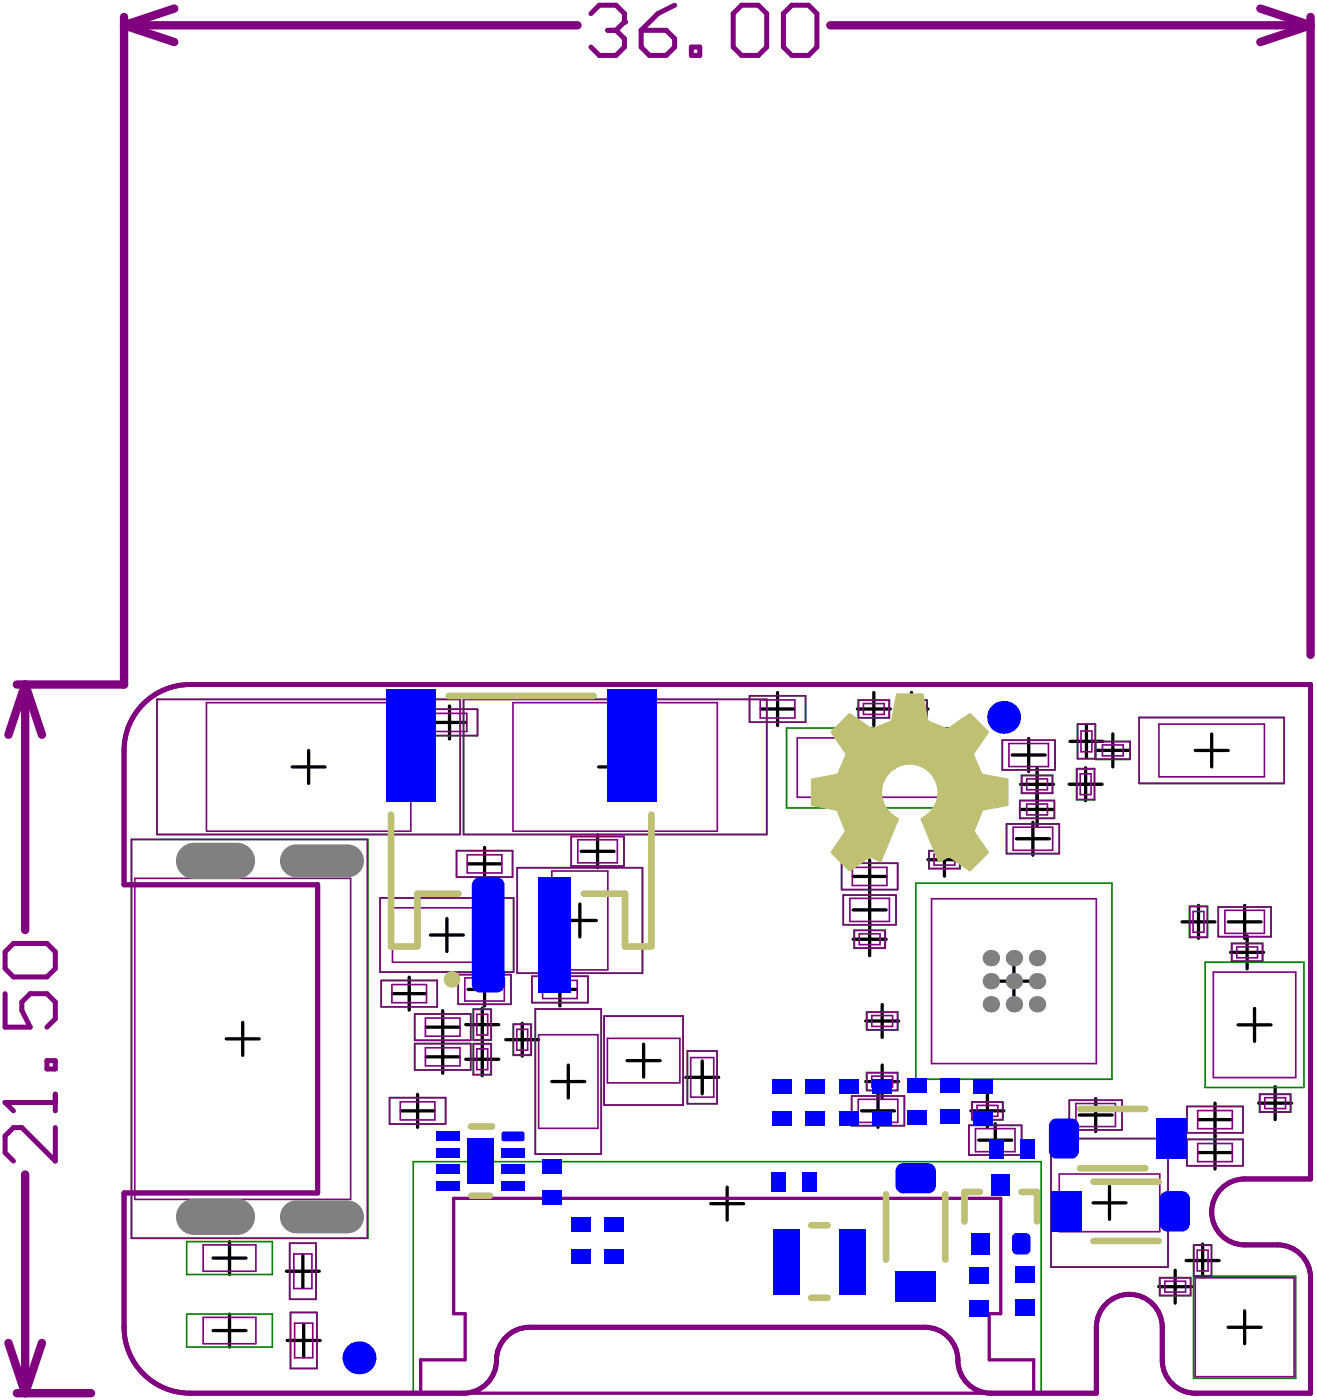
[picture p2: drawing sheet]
<svg xmlns="http://www.w3.org/2000/svg" width="133mm" height="141mm" viewBox="0 0 133 141" stroke-linecap="round" stroke-linejoin="round" font-family="sans-serif">
<g fill="none" stroke="#000" stroke-width=".33">
<path d="M29.5 77.5h3.3M31.2 75.8v3.4M43.7 73h3.4M45.4 71.3v3.4M60.5 77.5h3.3M62.1 75.8v3.4M76.9 71.6h3.3M78.5 70v3.3M86.6 71.6h3.3M87 77.6h3.3M88.2 70v3.3M88.7 75.9v3.3"/>
<path d="M90.4 71.6h3.3M92 70v3.3M102.2 76.3h3.3M103.1 79.3h3.3M103.9 74.6v3.4M104.7 77.6v5.9M108 79.2h3.3M108.1 74.9h3.3M109.6 77.6v3.3M109.7 73.2v3.4M110.7 75.8h3.3M112.4 74.2v3.3"/>
<path d="M120.7 75.8h3.3M122.4 74.2v3.3M41.3 98.7v3.4M43.5 94.5h3.3M45.1 92.8v3.3M47.3 100h3.3M47.3 87.3h3.3M48.9 85.6v3.4M48.9 98.3v3.3M54.9 100h3.3M56.5 98.3v3.3M56.9 93h3.3"/>
<path d="M58.6 91.3v3.4M58.7 86h3.3M60.3 84.4v3.3M86.2 88.6h3.3M86.2 94.9h3.3M86.2 91.9h3.3M87.8 86.9v3.3M87.8 90.3v6.3M93.7 86.9h3.3M95.4 85.2v3.3M100.7 99.1h3.4M102.4 97.5v3.3"/>
<path d="M102.6 84.8h3.4M103.1 81.8h3.3M104.3 83.1v3.3M119.4 93.1h3.3M121 91.5v3.3M124 93.1h3.4M124.3 96.2h3.3M125.7 91.5v3.3M125.9 94.6v3.3M22.8 105h3.4M24.5 103.3v3.3M39.7 100.4h3.3"/>
<path d="M40.5 112.2h3.3M42.2 110.6v3.3M43 103.8h3.4M43 106.8h3.4M44.7 102.1v6.4M47 103.5h3.4M47 107h3.4M48.7 101.9v3.3M48.7 105.4v3.3M51.1 105.1h3.3M52.7 103.4v3.3M55.7 109.3h3.4"/>
<path d="M57.4 107.6v3.4M63.3 107.2h3.4M65 105.5v3.3M69.2 108.9h3.4M70.9 107.2v3.3M73.4 120v3.3M87 112.2h3.3M87.4 103.2h3.4M87.4 109.3h3.4M88.7 110.6v3.3M89.1 101.5v3.3M89.1 107.6v3.4"/>
<path d="M98 112.2h3.4M98.8 115.2h3.4M99.7 110.6v3.3M100.5 113.5v3.4M109 112.7h3.3M110.6 111v3.3M112 119.9v3.3M121 113.1h3.4M121 116.5h3.4M122.7 111.5v6.6M125 103.6h3.4M126.7 101.9v3.3"/>
<path d="M127.1 111.5h3.3M128.8 109.8v3.3M21.5 134.4h3.3M21.5 127.1h3.3M23.2 125.5v3.3M23.2 132.8v3.3M28.9 128.5h3.3M29 135.4h3.3M30.6 126.8v3.3M30.7 133.8v3.3M71.8 121.6h3.3M110.4 121.5h3.3"/>
<path d="M117 130h3.3M118.7 128.3v3.4M119.8 127.4h3.3M121.4 125.7v3.3M124 134.1h3.4M125.7 132.5v3.3"/>
</g>
<g fill="none" stroke="#008000" stroke-width=".17">
<path d="M15.9 70.7h30.6v13.6h-30.6zM42.6 71.7h5.6v2.6h-5.6zM46.8 70.7h30.6v13.6h-30.6zM75.7 70.3h5.7v2.7h-5.7zM79.4 73.6h18.5v8h-18.5zM86.7 70.7h3.1v1.9h-3.1zM90.5 70.7h3.1v1.9h-3.1zM101.2 74.8h5.3v3h-5.3zM103.1 78.3h3.2v1.9h-3.2zM108.7 77.7h1.8v3.1h-1.8zM110.6 74.9h3.5v1.8h-3.5v-3.5h-1.8v3.5h1.8M115 72.5h14.7v6.7h-14.7z"/>
<path d="M13.3 84.8h23.9v40.3h-23.9zM38.4 90.7h13.5v7.5h-13.5zM38.5 99.1h5.7v2.6h-5.7zM46.1 86h5.7v2.6h-5.7zM46.3 98.5h5.3v3h-5.3zM52.2 87.7h12.7v10.6h-12.7zM53.7 98.6h5.7v2.7h-5.7zM57.7 84.5h5.3v3h-5.3zM85 87.2h5.7v2.7h-5.7zM85.2 90.4h5.3v3h-5.3zM86.2 94h3.2v1.8h-3.2zM92.5 89.2h19.8v19.9h-19.8z"/>
<path d="M93.8 86h3.2v1.8h-3.2zM101.6 83.3h5.4v3h-5.4zM103 80.9h3.5v1.8h-3.5zM120.1 91.6h1.8v3.1h-1.8zM121.7 97.2h10v12.7h-10zM123 91.7h5.4v2.9h-5.4zM124.4 95.3h3.1v1.8h-3.1zM39.3 110.9h5.7v2.7h-5.7zM41.7 117.4h63.4v23.4h-63.4zM41.9 102.5h5.6v2.6h-5.6zM41.9 105.5h5.6v2.6h-5.6zM47.8 102h1.8v3.1h-1.8z"/>
<path d="M47.8 105.5h1.8v3.1h-1.8zM51.8 103.5h1.9v3.1h-1.9zM54.1 102h6.6v14.6h-6.6zM61 102.7h8v9h-8zM69.4 106.2h3v5.3h-3zM86 110.7h5.3v3h-5.3zM87.5 102.3h3.2v1.8h-3.2zM87.5 108.4h3.2v1.8h-3.2zM97.8 113.7h5.4v3h-5.4zM98.1 111.3h3.2v1.9h-3.2zM106.1 115h11.9v13h-11.9zM108 111.2h5.3v3h-5.3z"/>
<path d="M119.9 111.8h5.6v2.7h-5.6zM119.9 115.1h5.6v2.7h-5.6zM127.2 110.6h3.2v1.8h-3.2zM18.9 132.8h8.6v3.3h-8.6zM18.9 125.5h8.6v3.3h-8.6zM29.3 125.6h2.6v5.7h-2.6zM29.3 132.6h2.7v5.7h-2.7zM117.1 129.1h3.2v1.8h-3.2zM120.5 129h10.4v10.3h-10.4v-13.5h1.9v3.2"/>
</g>
<g fill="none" stroke="#800080" stroke-width=".17">
<path d="M15.9 70.7h30.6v13.6h-30.6zM20.8 71h20.7v13h-20.7zM42.6 71.7h5.6v2.6h-5.6zM43.6 72.1h3.5v1.8h-3.5zM46.8 70.7h30.6v13.6h-30.6zM51.8 71h20.6v13h-20.6zM75.7 70.3h5.7v2.7h-5.7zM76.8 70.7h3.5v1.9h-3.5zM80.5 74.6h16.3v6h-16.3zM86.7 70.8h3.1v1.7h-3.1zM87.2 71.1h2.1v1.1h-2.1zM90.5 70.8h3.1v1.7h-3.1z"/>
<path d="M91 71.1h2.1v1.1h-2.1zM101.2 74.8h5.3v3h-5.3zM101.9 75.1h4v2.4h-4zM103.2 78.4h3.1v1.7h-3.1zM103.7 78.7h2.1v1.1h-2.1zM108.8 77.7h1.7v3.1h-1.7zM108.8 73.2h1.8v3.5h-1.8zM109.1 78.2h1.1v2.1h-1.1zM109.2 73.9h1.1v2.1h-1.1zM110.6 74.9h3.5v1.8h-3.5zM111.3 75.3h2.1v1.1h-2.1zM115 72.5h14.7v6.7h-14.7z"/>
<path d="M117 73.2h10.7v5.3h-10.7zM13.3 84.8h23.8v40.3h-23.8zM13.6 88.8h21.8v32.4h-21.8zM38.4 90.7h13.5v7.5h-13.5zM38.5 99.1h5.7v2.6h-5.7zM39.6 99.5h3.5v1.8h-3.5zM39.6 91.7h11v5.5h-11zM46.1 86h5.7v2.6h-5.7zM46.3 98.5h5.3v3h-5.3zM46.9 98.8h4v2.3h-4zM47.2 86.4h3.5v1.8h-3.5zM52.2 87.7h12.7v10.6h-12.7z"/>
<path d="M53.7 98.6h5.7v2.7h-5.7zM54.8 99.1h3.5v1.8h-3.5zM55.7 88h5.7v10h-5.7zM57.7 84.5h5.3v3h-5.3zM58.3 84.9h4v2.3h-4zM85 87.2h5.7v2.7h-5.7zM85.2 90.4h5.3v3h-5.3zM85.8 90.8h4v2.3h-4zM86.1 87.6h3.5v1.9h-3.5zM86.3 94h3.1v1.8h-3.1zM86.8 94.4h2.1v1.1h-2.1zM93.8 86h3.1v1.8h-3.1z"/>
<path d="M94.1 90.8h16.6v16.7h-16.6zM94.3 86.3h2.1v1.1h-2.1zM101.6 83.3h5.4v3h-5.4zM102.3 83.6h4v2.3h-4zM103 80.9h3.5v1.8h-3.5zM103.7 81.2h2.1v1.1h-2.1zM120.1 91.6h1.8v3.1h-1.8zM120.5 92.1h1.1v2.1h-1.1zM122.5 98.2h8.4v10.7h-8.4zM123 91.7h5.4v2.9h-5.4zM123.7 92h4v2.3h-4zM124.4 95.3h3.1v1.8h-3.1z"/>
<path d="M124.9 95.7h2.1v1.1h-2.1zM39.3 110.9h5.7v2.7h-5.7zM40.4 111.3h3.5v1.9h-3.5zM41.9 102.5h5.6v2.6h-5.6zM41.9 105.5h5.6v2.6h-5.6zM43 102.9h3.5v1.8h-3.5zM43 105.9h3.5v1.8h-3.5zM47.8 102h1.8v3.1h-1.8zM47.8 105.5h1.8v3.1h-1.8zM48.2 102.5h1v2.1h-1zM48.2 106h1v2.1h-1zM51.9 103.5h1.7v3.1h-1.7z"/>
<path d="M52.2 104h1.1v2.1h-1.1zM54.1 102h6.6v14.6h-6.6zM54.4 104.6h6v9.4h-6zM61 102.7h8v9h-8zM61.3 104.9h7.4v4.5h-7.4zM69.4 106.2h3v5.3h-3zM69.7 106.9h2.4v4h-2.4zM86 110.7h5.3v3h-5.3zM86.7 111.1h4v2.3h-4zM87.5 102.3h3.1v1.7h-3.1zM87.6 108.4h3v1.8h-3zM88 102.6h2.1v1.1h-2.1z"/>
<path d="M88 108.7h2.1v1.1h-2.1zM97.8 113.7h5.4v3h-5.4zM98.2 111.4h3.1v1.7h-3.1zM98.5 114h4v2.4h-4zM98.7 111.7h2.1v1.1h-2.1zM106.1 115h11.9v13h-11.9zM107 118.6h10.1v5.9h-10.1zM108 111.2h5.3v3h-5.3zM108.7 111.5h3.9v2.3h-3.9zM119.9 111.8h5.6v2.7h-5.6zM119.9 115.1h5.6v2.7h-5.6zM120.9 112.2h3.5v1.8h-3.5z"/>
<path d="M120.9 115.5h3.5v1.9h-3.5zM127.2 110.6h3.1v1.8h-3.1zM127.7 110.9h2.1v1.1h-2.1zM20.5 125.8h5.3v2.7h-5.3zM20.5 133.1h5.3v2.7h-5.3zM29.3 125.6h2.6v5.7h-2.6zM29.3 132.6h2.7v5.7h-2.7zM29.7 126.7h1.8v3.5h-1.8zM29.8 133.7h1.8v3.5h-1.8zM117.1 129.1h3.1v1.8h-3.1zM117.6 129.5h2.1v1.1h-2.1zM120.6 125.8h1.7v3.1h-1.7z"/>
<path d="M120.7 129.1h10v10h-10zM120.9 126.3h1.1v2.1h-1.1z"/>
</g>
<path d="M45.8 121.1h55.3v11.6h-1.2v4.7h4.5v3.4h-61.9v-3.4h4.5v-4.7h-1.2z" fill="none" stroke="#800080" stroke-width=".33"/>
<path d="M14.8 70.8a6.6 6.6 0 0 1 4.4-1.6h113.1v49.9h-6.6a3.3 3.3 0 0 0-3.3 3.4 3.3 3.3 0 0 0 3.3 3.3h3.3a3.3 3.3 0 0 1 3.3 3.3v11.7h-11.6a3.3 3.3 0 0 1-3.3-3.4v-3.3a3.3 3.3 0 0 0-3.4-3.3 3.3 3.3 0 0 0-3.3 3.3v6.7h-10.6a3.3 3.3 0 0 1-3.4-3.4 3.3 3.3 0 0 0-3.3-3.3h-39.9a3.3 3.3 0 0 0-3.4 3.3 3.3 3.3 0 0 1-3.3 3.4h-27.6a6.7 6.7 0 0 1-6.7-6.7v-13.6h19.6v-31.1h-19.6v-13.6a6.6 6.6 0 0 1 2.3-5z" fill="none" stroke="#800080" stroke-width=".5"/>
<g fill="none" stroke="#800080" stroke-width=".84">
<path d="M12.5 2.6l5.1 1.6M12.5 2.6h45.8M12.5 1.7v67.5h-10.8M17.6 .9l-5.1 1.7M83.8 2.6h48.5M127.3 .9l5 1.7M132.3 2.6l-5 1.6M132.3 1.7v64.5M2.5 69.2l1.7 5M2.5 69.2l-1.6 5M2.5 69.2v24.8M2.5 118.7v22.1"/>
<path d="M.9 135.7l1.6 5.1M4.2 135.7l-1.7 5.1M1.7 140.8h7.5"/>
</g>
<path d="M59.7 1.4l.8-.9h1.7l.9 .9v.8" fill="none" stroke="#800080" stroke-width=".51"/>
<circle cx="63.1" cy="2.2" r=".25" fill="#800080"/>
<path d="M61.4 3.1h.8M62.2 3.1l.9 .8v.9l-.9 .8h-1.7l-.8-.8M63.1 2.2l-.9 .9M64.7 3.1h2.6l.8 .8v.9l-.8 .8h-1.7l-.9-.8zM68.1 .5l-1.7 .9-1.7 1.7M69.8 4.8h.9v.8h-.9zM74.9 .5h1.7l.8 .9v3.4l-.8 .8h-1.7l-.9-.8v-3.4zM80 .5h1.6l.9 .9v3.4l-.9 .8h-1.6l-.9-.8v-3.4zM.5 111.4h5.1M5.6 110.6v1.6M5.6 113.9v3.4l-3.4-3.4h-.8l-.9 .9v1.7l.9 .8" fill="none" stroke="#800080" stroke-width=".51"/>
<circle cx=".5" cy="111.4" r=".25" fill="#800080"/>
<path d="M1.4 95.3h3.3l.9 .9v1.7l-.9 .8h-3.3l-.9-.8v-1.7zM.5 111.4l.9 .8M.5 100.4v3.4h2.6l-.9-1.7v-.8l.9-.9h1.6l.9 .9v1.6l-.9 .9M4.7 107.2h.9v.8h-.9z" fill="none" stroke="#800080" stroke-width=".51"/>
<path d="M19.2 69.2a6.7 6.7 0 0 0-6.7 6.6M125.7 119.1a3.3 3.3 0 0 0-3.3 3.4 3.3 3.3 0 0 0 3.3 3.3M12.5 134.1a6.7 6.7 0 0 0 6.7 6.7M53.5 134.1a3.3 3.3 0 0 0-3.4 3.3 3.3 3.3 0 0 1-3.3 3.4M93.4 134.1a3.3 3.3 0 0 1 3.3 3.3 3.3 3.3 0 0 0 3.4 3.4M110.7 134.1a3.3 3.3 0 0 1 3.3-3.3 3.3 3.3 0 0 1 3.4 3.3M117.4 137.4a3.3 3.3 0 0 0 3.3 3.4M129 125.8a3.3 3.3 0 0 1 3.3 3.3" fill="none" stroke="#800080" stroke-width=".5"/>
<path d="M85.7 72.1h.2l1.8 1.2a.58 .58 0 0 0 .9 .1l.9-.4a.81 .81 0 0 0 .6-.9l.4-2h2.7l.1 .1 .4 2.2a.56 .56 0 0 0 .6 .6l.8 .3a.95 .95 0 0 0 1.3-.2l1.6-1 1.8 1.8v.2l-1.4 2v.2l.8 1.9 2.6 .5 .1 2.7h-.2l-2.5 .6-.7 2 1.4 2.2-1.9 1.9-2.1-1.4h-.1l-.9 .5-.2-.1-1.6-4a.33 .33 0 0 1-.1-.3 .33 .33 0 0 1 .2-.3l.8-.6 .4-.7 .3-.9-.1-1-.4-.8-.7-.7-.8-.4-.9-.1-.9 .1-.8 .5-.6 .7-.3 .8-.1 .9 .2 .8 .5 .8 .7 .6a.31 .31 0 0 1 .3 .3 .31 .31 0 0 1-.1 .3l-1.6 3.7a.28 .28 0 0 1-.1 .3 .28 .28 0 0 1-.4-.1l-.5-.3a.73 .73 0 0 0-.7 .3l-1.6 1-1.9-1.8v-.1l1.4-2.1-.8-2-.1-.1-2.4-.4-.1-.2v-2.6l2.6-.5 .8-1.9v-.2l-1.4-2.2z" fill="#c0c073"/>
<g fill="none" stroke="#c0c073" stroke-width=".66">
<path d="M45.3 70.3h14.7M39.5 82.3v13.3h2.6v-5.3h4.2M65.8 82.3v13.3h-2.7v-5.3h-4.1M47.6 113.8h2.1M109.1 118h6.6M109.1 112.1h6.6M110.4 119.4h6.6M47.6 120.8h1.9M81.9 131.1h1.7M81.9 123.8h1.7M89.5 120.7v6.6M95.5 120.7v6.6"/>
<path d="M99 120.4h-1.6v3M103.2 120.4h1.5v3M110.4 125.4h6.6"/>
</g>
<circle cx="45.6" cy="99" r=".42" fill="none" stroke="#c0c073" stroke-width=".83"/>
<g fill="#808080">
<path d="M23.9 123h1.9a1.83 1.83 0 0 1-1.9 1.8z"/>
<path d="M23.9 121.1a1.83 1.83 0 0 1 1.9 1.9h-1.9z"/>
<path d="M18.3 121.7l.4-.3 .4-.2 .5-.1v1.9h-1.8v-.5l.2-.5z"/>
<path d="M17.8 123h1.8v1.8a1.83 1.83 0 0 1-1.8-1.8z"/>
<path d="M35.1 123h1.7a1.66 1.66 0 0 1-1.7 1.6z"/>
<path d="M35.1 121.3a1.66 1.66 0 0 1 1.7 1.7h-1.7z"/>
<path d="M28.8 121.8l.7-.4 .4-.1v1.7h-1.6v-.5z"/>
<path d="M28.3 123h1.6v1.6a1.67 1.67 0 0 1-1.6-1.6z"/>
<path d="M23.9 87h1.9a1.83 1.83 0 0 1-1.9 1.8z"/>
<path d="M23.9 85.2a1.83 1.83 0 0 1 1.9 1.8h-1.9z"/>
<path d="M18.3 85.7l.4-.3 .4-.2h.5v1.8h-1.8v-.5l.2-.4z"/>
<path d="M17.8 87h1.8v1.8a1.83 1.83 0 0 1-1.8-1.8z"/>
<path d="M35.1 87h1.7a1.66 1.66 0 0 1-1.7 1.7z"/>
<path d="M35.1 85.3a1.66 1.66 0 0 1 1.7 1.7h-1.7z"/>
<path d="M28.8 85.8l.7-.4 .4-.1v1.7h-1.6v-.5z"/>
<path d="M28.3 87h1.6v1.7a1.66 1.66 0 0 1-1.6-1.7z"/>
<circle cx="102.4" cy="96.8" r=".83"/>
<circle cx="100.1" cy="96.8" r=".83"/>
<circle cx="100.1" cy="99.1" r=".83"/>
<circle cx="104.7" cy="101.5" r=".83"/>
<circle cx="102.4" cy="101.5" r=".83"/>
<circle cx="100.1" cy="101.5" r=".83"/>
<circle cx="104.7" cy="99.1" r=".83"/>
<circle cx="102.4" cy="99.1" r=".83"/>
<circle cx="104.7" cy="96.8" r=".83"/>
</g>
<g fill="#808080">
<path d="M19.6 121.1h4.3l1.9 1.9-1.9 1.8h-4.3l-1.8-1.8z" fill-rule="evenodd"/>
<path d="M29.9 121.3h5.2l1.7 1.7-1.7 1.6h-5.2l-1.6-1.6z" fill-rule="evenodd"/>
<path d="M19.6 85.2h4.3l1.9 1.8-1.9 1.8h-4.3l-1.8-1.8z" fill-rule="evenodd"/>
<path d="M29.9 85.3h5.2l1.7 1.7-1.7 1.7h-5.2l-1.6-1.7z" fill-rule="evenodd"/>
</g>
<g fill="#00f">
<path d="M47.6 89.5l.9-.9h1.6l.9 .9v10l-.9 .8h-1.6l-.9-.8z" fill-rule="evenodd"/>
<path d="M54.3 88.6h3.3v11.7h-3.3z" fill-rule="evenodd"/>
<path d="M39 69.7h5v11.3h-5z" fill-rule="evenodd"/>
<path d="M61.3 69.7h5v11.3h-5z" fill-rule="evenodd"/>
<path d="M44.1 119.3h2.3v1h-2.3z" fill-rule="evenodd"/>
<path d="M44.1 117.7h2.3v1h-2.3z" fill-rule="evenodd"/>
<path d="M44.1 116h2.3v1h-2.3z" fill-rule="evenodd"/>
<path d="M44.1 114.3h2.3v1h-2.3z" fill-rule="evenodd"/>
<path d="M50.6 119.3h2.4v1h-2.4z" fill-rule="evenodd"/>
<path d="M50.6 117.7h2.4v1h-2.4z" fill-rule="evenodd"/>
<path d="M50.6 116h2.4v1h-2.4z" fill-rule="evenodd"/>
<path d="M47.2 115h2.6v4.6h-2.6z" fill-rule="evenodd"/>
<path d="M50.9 114.3h1.8l.3 .3v.5l-.3 .2h-1.8l-.3-.2v-.5z" fill-rule="evenodd"/>
<path d="M77.9 109.1h2v1.5h-2z" fill-rule="evenodd"/>
<path d="M77.9 112.2h2v1.5h-2z" fill-rule="evenodd"/>
<path d="M81.3 109.1h2v1.5h-2z" fill-rule="evenodd"/>
<path d="M81.3 112.2h2v1.5h-2z" fill-rule="evenodd"/>
<path d="M88.1 109.1h2v1.5h-2z" fill-rule="evenodd"/>
<path d="M88.1 112.2h2v1.5h-2z" fill-rule="evenodd"/>
<path d="M84.7 109.1h2v1.5h-2z" fill-rule="evenodd"/>
<path d="M84.7 112.2h2v1.5h-2z" fill-rule="evenodd"/>
<path d="M116.8 113h3.1v4.1h-3.1z" fill-rule="evenodd"/>
<path d="M106.7 113h1.5l.8 .8v2.5l-.8 .8h-1.5l-.8-.8v-2.5z" fill-rule="evenodd"/>
<path d="M91.6 109h2v1.5h-2z" fill-rule="evenodd"/>
<path d="M91.6 112.1h2v1.5h-2z" fill-rule="evenodd"/>
<path d="M94.9 108.9h2v1.5h-2z" fill-rule="evenodd"/>
<path d="M94.9 112.1h2v1.4h-2z" fill-rule="evenodd"/>
<path d="M99.9 115.1h1.5v2h-1.5z" fill-rule="evenodd"/>
<path d="M103 115.1h1.5v2h-1.5z" fill-rule="evenodd"/>
<path d="M90.4 128.4h4.1v3.1h-4.1z" fill-rule="evenodd"/>
<path d="M91.2 117.5h2.5l.8 .8v1.5l-.8 .8h-2.5l-.8-.8v-1.5z" fill-rule="evenodd"/>
<path d="M54.7 120.3h2v1.5h-2z" fill-rule="evenodd"/>
<path d="M54.7 117.1h2v1.5h-2z" fill-rule="evenodd"/>
<path d="M57.7 123h2v1.5h-2z" fill-rule="evenodd"/>
<path d="M57.7 126.2h2v1.5h-2z" fill-rule="evenodd"/>
<path d="M97.9 128.1h2v1.6h-2z" fill-rule="evenodd"/>
<path d="M97.9 131.4h2v1.7h-2z" fill-rule="evenodd"/>
<path d="M102.5 127.9h2v1.7h-2z" fill-rule="evenodd"/>
<path d="M102.5 131.3h2v1.6h-2z" fill-rule="evenodd"/>
<path d="M100.1 118.6h1.9v2.2h-1.9z" fill-rule="evenodd"/>
<path d="M102.7 124.6h.9l.5 .5v1.2l-.5 .5h-.9l-.5-.5v-1.2z" fill-rule="evenodd"/>
<path d="M98.1 124.6h1.8v2.2h-1.8z" fill-rule="evenodd"/>
<path d="M78.1 124.1h2.7v6.7h-2.7z" fill-rule="evenodd"/>
<path d="M84.7 124.1h2.7v6.7h-2.7z" fill-rule="evenodd"/>
<path d="M117.9 120.4h1.5l.8 .7v2.6l-.8 .7h-1.5l-.8-.7v-2.6z" fill-rule="evenodd"/>
<path d="M106.2 120.4h3.1v4h-3.1z" fill-rule="evenodd"/>
<path d="M81 118.4h1.5v2h-1.5z" fill-rule="evenodd"/>
<path d="M77.9 118.4h1.5v2h-1.5z" fill-rule="evenodd"/>
<path d="M98.2 112.2h2v1.5h-2z" fill-rule="evenodd"/>
<path d="M98.2 109.1h2v1.5h-2z" fill-rule="evenodd"/>
<path d="M61 123h2v1.5h-2z" fill-rule="evenodd"/>
<path d="M61 126.2h2v1.5h-2z" fill-rule="evenodd"/>
</g>
<g fill="#00f">
<path d="M50.1 88.6a.83 .83 0 0 1 .9 .9h-.9z"/>
<path d="M47.9 88.9l.3-.2 .3-.1v.9h-.9l.1-.4z"/>
<path d="M47.6 99.5h.9v.8a.83 .83 0 0 1-.9-.8z"/>
<path d="M50.1 99.5h.9a.83 .83 0 0 1-.9 .8z"/>
<path d="M50.6 115.1h.3v.2h-.2z"/>
<path d="M52.7 115.1h.3l-.1 .2h-.2z"/>
<path d="M52.7 114.3l.2 .1 .1 .2h-.3z"/>
<path d="M50.7 114.4l.2-.1v.3h-.3z"/>
<path d="M108.2 113a.76 .76 0 0 1 .8 .8h-.8z"/>
<path d="M106.1 113.2l.6-.2v.8h-.8z"/>
<path d="M105.9 116.3h.8v.8a.76 .76 0 0 1-.8-.8z"/>
<path d="M108.2 116.3h.8a.76 .76 0 0 1-.8 .8z"/>
<path d="M93.7 119.8h.8a.76 .76 0 0 1-.8 .8z"/>
<path d="M93.7 117.5a.76 .76 0 0 1 .8 .8h-.8z"/>
<path d="M90.7 117.8l.5-.3v.8h-.8z"/>
<path d="M90.4 119.8h.8v.8a.76 .76 0 0 1-.8-.8z"/>
<path d="M102.4 124.7l.3-.1v.5h-.5l.1-.3z"/>
<path d="M102.2 126.3h.5v.5l-.3-.1-.1-.2z"/>
<path d="M103.6 126.3h.5l-.1 .2-.2 .2-.2 .1z"/>
<path d="M103.6 124.6l.2 .1 .2 .1 .1 .3h-.5z"/>
<path d="M117.1 123.7h.8v.7a.76 .76 0 0 1-.8-.7z"/>
<path d="M119.4 123.7h.8a.76 .76 0 0 1-.8 .7z"/>
<path d="M119.4 120.4a.76 .76 0 0 1 .8 .7h-.8z"/>
<path d="M117.3 120.6l.6-.2v.7h-.8z"/>
<circle cx="36.3" cy="137.2" r="1.66"/>
<circle cx="101.3" cy="72.5" r="1.66"/>
</g>
</svg>
